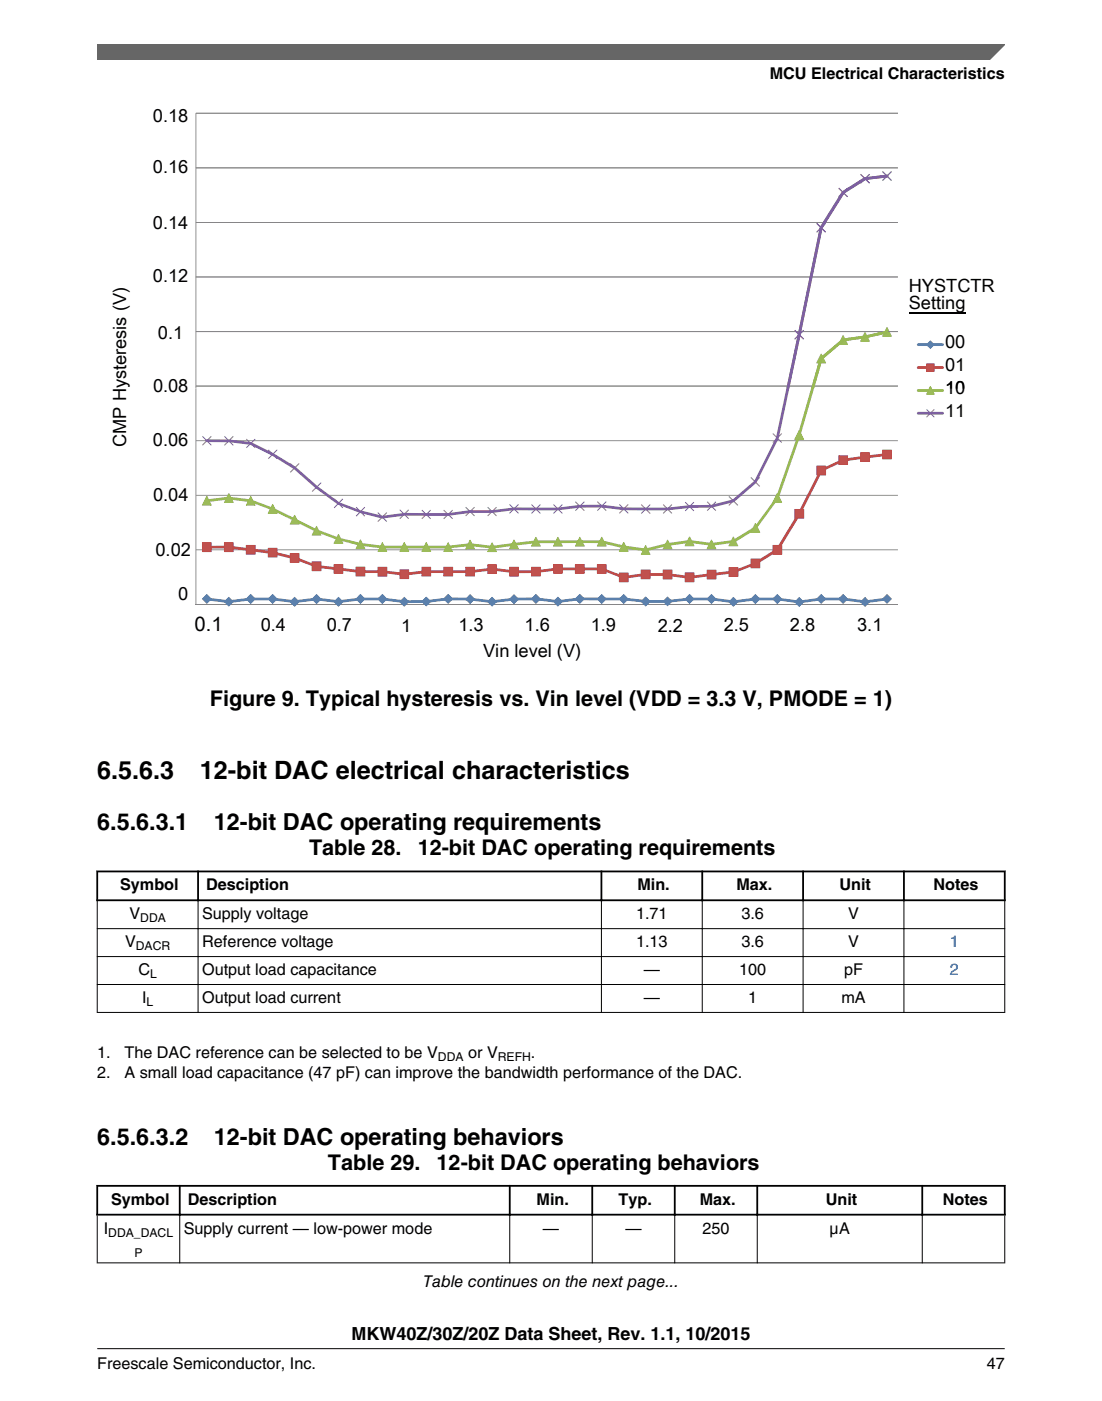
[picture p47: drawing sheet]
<svg xmlns="http://www.w3.org/2000/svg" width="216mm" height="274mm" viewBox="0 0 216 274" stroke-linecap="round" stroke-linejoin="round" font-family="sans-serif">
<defs><g id="words">
<g font-size="4.9">
<text x="19" y="152.6">6.5.6.3</text>
<text x="39.2" y="152.6">12-bit DAC electrical characteristics</text>
</g>
<g font-size="4.6">
<text x="19.1" y="162.5">6.5.6.3.1</text>
<text x="41.9" y="162.5">12-bit DAC operating requirements</text>
<text x="19.1" y="224.3">6.5.6.3.2</text>
<text x="41.9" y="224.3">12-bit DAC operating behaviors</text>
</g>
<g font-size="4.2">
<text x="41.1" y="138.2">Figure 9. Typical hysteresis vs. Vin level (VDD = 3.3 V, PMODE = 1)</text>
<text x="60.5" y="167.4">Table 28.</text>
<text x="81.8" y="167.4">12-bit DAC operating requirements</text>
<text x="64.3" y="229.1">Table 29.</text>
<text x="85.5" y="229.1">12-bit DAC operating behaviors</text>
</g>
<text font-size="4" x="38.1" y="123.6">0.1</text>
<g font-size="3.6">
<text x="30" y="23.9">0.18</text>
<text x="30" y="34">0.16</text>
<text x="30" y="44.8">0.14</text>
<text x="30" y="55.2">0.12</text>
<text x="178.1" y="57.1">HYSTCTR</text>
<text x="178.1" y="60.4">Setting</text>
<text x="31" y="66.4">0.1</text>
<text x="185.2" y="68.2">00</text>
<text x="30" y="76.8">0.08</text>
<text x="185.2" y="72.7">01</text>
<text x="185.2" y="77.1">10</text>
<text x="185.2" y="81.6">11</text>
<text x="24.7" y="87.5" transform="rotate(-90 24.7 87.5)">CMP Hysteresis (V)</text>
<text x="30" y="87.4">0.06</text>
<text x="30" y="98.2">0.04</text>
<text x="30.5" y="108.8">0.02</text>
<text x="34.9" y="117.4">0</text>
<text x="51.1" y="123.6">0.4</text>
<text x="64" y="123.6">0.7</text>
<text x="78.6" y="123.7">1</text>
<text x="89.8" y="123.6">1.3</text>
<text x="102.8" y="123.6">1.6</text>
<text x="115.7" y="123.6">1.9</text>
<text x="128.9" y="123.7">2.2</text>
<text x="141.8" y="123.6">2.5</text>
<text x="154.8" y="123.6">2.8</text>
<text x="167.9" y="123.6">3.1</text>
<text x="94.7" y="128.6">Vin level (V)</text>
</g>
<text font-size="3.5" x="68.8" y="262.3">MKW40Z/30Z/20Z Data Sheet, Rev. 1.1, 10/2015</text>
<g font-size="3.2">
<text x="150.8" y="15.5">MCU Electrical Characteristics</text>
<text x="23.5" y="174.3">Symbol</text>
<text x="25.4" y="180">V</text>
<text x="39.6" y="180">Supply voltage</text>
<text x="40.4" y="174.3">Desciption</text>
<text x="124.6" y="180">1.71</text>
<text x="124.9" y="174.3">Min.</text>
<text x="144.3" y="174.3">Max.</text>
<text x="145.3" y="180">3.6</text>
<text x="164.5" y="174.3">Unit</text>
<text x="166.2" y="180">V</text>
<text x="182.9" y="174.3">Notes</text>
<text x="24.5" y="185.4">V</text>
<text x="39.6" y="185.4">Reference voltage</text>
<text x="124.6" y="185.4">1.13</text>
<text x="145.3" y="185.4">3.6</text>
<text x="166.2" y="185.4">V</text>
<text x="27.1" y="190.9">C</text>
<text x="39.6" y="190.9">Output load capacitance</text>
<text x="126.1" y="190.9">—</text>
<text x="144.8" y="190.9">100</text>
<text x="165.4" y="190.9">pF</text>
<text x="27.8" y="196.4">I</text>
<text x="39.6" y="196.4">Output load current</text>
<text x="126.1" y="196.4">—</text>
<text x="146.6" y="196.4">1</text>
<text x="164.8" y="196.4">mA</text>
<text x="19" y="207.1">1.</text>
<text x="24.4" y="207.1">The DAC reference can be selected to be V</text>
<text x="91.7" y="207.1">or V</text>
<text x="104" y="207.1">.</text>
<text x="19" y="211">2.</text>
<text x="24.4" y="211">A small load capacitance (47 pF) can improve the bandwidth performance of the DAC.</text>
<text x="21.8" y="235.9">Symbol</text>
<text x="36.8" y="235.9">Description</text>
<text x="105.1" y="235.9">Min.</text>
<text x="121.2" y="235.9">Typ.</text>
<text x="137.1" y="235.9">Max.</text>
<text x="161.8" y="235.9">Unit</text>
<text x="184.7" y="235.9">Notes</text>
<text x="20.3" y="241.5">I</text>
<text x="36" y="241.5">Supply current — low-power mode</text>
<text x="106.4" y="241.5">—</text>
<text x="122.5" y="241.5">—</text>
<text x="137.6" y="241.5">250</text>
<text x="162.5" y="241.5">μA</text>
<text x="82.9" y="251.9">Table continues on the next page...</text>
<text x="19" y="268">Freescale Semiconductor, Inc.</text>
<text x="193.3" y="268">47</text>
</g>
<g font-size="3.2" fill="#00f">
<text x="186.1" y="185.4">1</text>
<text x="186.1" y="190.9">2</text>
</g>
<g font-size="2.4">
<text x="27.5" y="180.6">DDA</text>
<text x="26.6" y="186.1">DACR</text>
<text x="29.4" y="191.5">L</text>
<text x="28.7" y="197">L</text>
<text x="85.8" y="207.8">DDA</text>
<text x="97.5" y="207.8">REFH</text>
<text x="21.2" y="242.2">DDA_DACL</text>
<text x="26.3" y="246">P</text>
</g>
</g></defs>
<g fill="#868686">
<path d="M38.3 22.2h.2v53.9h-.2z"/>
<path d="M38.4 107.6h137.5v.1h-137.5zM38.4 96.9h137.5v.2h-137.5zM38.4 86.2h137.5v.2h-137.5zM38.4 75.5h137.5v.2h-137.5zM38.4 64.8h137.5v.2h-137.5zM38.4 54.1h137.5v.2h-137.5zM38.4 43.5h137.5v.2h-137.5zM38.4 32.8h137.5v.2h-137.5zM38.4 22.1h137.5v.2h-137.5z"/>
</g>
<path d="M40.4 97.8h.1a17.8 17.8 0 0 1 8.7 0l4.3 1.6 4.3 2.1a39.3 39.3 0 0 0 17.1 5.4h12.9a19.2 19.2 0 0 1 8.6 0l8.6-1.1h8.6a19.8 19.8 0 0 1 8.7 1l4.2 .6 4.2-1.1a16.6 16.6 0 0 1 8.7 0l4.3-.5h-.2l4.3-2.7v.1l4.3-5.9 4.2-12.2 4.3-15 4.5-3.8a63.3 63.3 0 0 0 8.8-1.5l.1 .2-.2 .3-4.3 .9-4.3 .6h.2l-4.3 3.6 .1-.1-4.4 15-4.3 12.3-4.4 6-4.4 2.7a16.8 16.8 0 0 1-8.6 0l-4.3 .6-4.2 1.1-4.5-.6-4.2-1.1h-12.9l-4.3 .6a17.9 17.9 0 0 1-8.6 0l-4.3 .5h-12.9a40.9 40.9 0 0 1-17.3-5.4l-4.3-2.1-4.3-1.6-4.2-.5-4.2 .5-.3-.2z" fill="#98b954"/>
<path d="M160.9 69.3l.8 1.8h-1.7z" fill="#9bbb59"/>
<path d="M160.8 69.3h.2l.8 1.7-.1 .2-1.8-.1zM160.8 69.4h.2l-.9 1.7-.1-.1h1.7v.1z" fill="#98b954"/>
<path d="M165.2 65.7l.9 1.7h-1.8z" fill="#9bbb59"/>
<path d="M165.2 65.6l.9 1.8v.1h-1.9zM165.1 65.7h.2l-.9 1.8-.1-.2h1.8l-.1 .2z" fill="#98b954"/>
<path d="M169.5 65.1l.8 1.7h-1.7z" fill="#9bbb59"/>
<path d="M169.4 65h.2l.8 1.8-.1 .1h-1.8zM169.4 65.1h.2l-.9 1.8-.1-.2h1.7v.2z" fill="#98b954"/>
<path d="M173.8 64.1l.8 1.7h-1.7z" fill="#9bbb59"/>
<path d="M173.7 64.1h.2l.8 1.8h-1.9zM173.7 64.2h.2l-.9 1.7-.1-.1h1.7v.1z" fill="#98b954"/>
<path d="M40.3 86.2l.1-.1a36.2 36.2 0 0 1 8.8 .5l4.3 2.1a31.6 31.6 0 0 1 8.7 6.5l4.3 3.2 4.2 1.6 4.2 1 4.3-.6 8.6 .1 4.3-.6h4.3l4.3-.5h8.6l4.3-.5 4.3-.1 4.3 .6h8.6l4.3-.5h4.3l4.2-1.1h-.1l4.3-3.7v.1l4.3-8.6 8.5-41.2 4.4-7 4.3-2.7 4.6-.5 .1 .2-.2 .3-4.3 .5h.1l-4.3 2.7 .1-.1-4.2 6.8-8.6 41.2-4.4 8.8-4.5 3.7a19.1 19.1 0 0 1-8.6 1.2l-4.3 .4h-4.3h-4.3l-4.3-.5h-4.3l-4.3 .5h-8.6l-4.3 .5h-4.3l-4.3 .6h-8.6l-4.3 .5a40.5 40.5 0 0 1-8.7-2.7l-4.4-3.2-4.3-3.8-4.2-2.6-4.2-2.1-4.3-.5h-4.3l-.2-.2z" fill="#7d60a0"/>
<path d="M39.7 85.4l1.7 1.8zM39.7 87.2l1.7-1.8zM44 85.4l1.7 1.8zM45.7 85.4l-1.7 1.8zM48.2 86l1.8 1.7zM48.2 87.7l1.8-1.7zM52.6 88.1l1.7 1.7zM52.6 89.8l1.7-1.7zM56.9 90.7l1.7 1.8zM56.9 92.5l1.7-1.8zM61.1 94.5l1.8 1.7zM61.1 96.2l1.8-1.7zM65.5 97.7l1.7 1.8zM67.2 97.7l-1.7 1.8zM69.8 99.3l1.7 1.8zM71.5 99.3l-1.7 1.8zM74 100.4l1.8 1.7zM74 102.1l1.8-1.7zM78.3 99.8l1.8 1.8zM78.3 101.6l1.8-1.8zM82.7 99.9l1.7 1.7zM82.7 101.6l1.7-1.7zM86.9 99.9l1.8 1.7zM86.9 101.6l1.8-1.7zM91.2 99.3l1.8 1.7zM91.2 101l1.8-1.7zM95.5 99.3l1.8 1.7zM97.3 99.3l-1.8 1.7zM99.8 98.8l1.8 1.7zM99.8 100.5l1.8-1.7zM104.1 98.8l1.8 1.7zM104.1 100.5l1.8-1.7zM108.4 98.8l1.8 1.7zM108.4 100.5l1.8-1.7zM112.7 98.3l1.8 1.7zM112.7 100l1.8-1.7zM117 98.2l1.8 1.8zM118.8 98.2l-1.8 1.8zM121.3 98.8l1.8 1.7zM121.3 100.5l1.8-1.7zM125.6 98.8l1.8 1.8zM125.6 100.6l1.8-1.8zM129.9 98.8l1.7 1.7zM129.9 100.5l1.7-1.7zM134.2 98.3l1.8 1.7zM134.2 100l1.8-1.7zM138.5 98.3l1.8 1.7zM140.3 98.3l-1.8 1.7zM142.8 97.2l1.8 1.7zM144.6 97.2l-1.8 1.7zM147.1 93.5l1.8 1.7zM148.9 93.5l-1.8 1.7zM151.4 84.9l1.8 1.7zM153.2 84.9l-1.8 1.7zM155.7 64.7l1.8 1.7zM155.7 66.4l1.8-1.7zM160 43.7l1.7 1.7zM161.7 43.7l-1.7 1.7zM164.3 36.8l1.8 1.7zM166.1 36.8l-1.8 1.7zM168.6 34.1l1.8 1.7zM168.6 35.8l1.8-1.7zM172.9 33.6l1.7 1.7zM174.6 33.6l-1.7 1.7z" fill-rule="evenodd" fill="#8064a2"/>
<path d="M39.7 85.4l1.7 1.7-.1 .1-1.7-1.7zM39.6 87.1l1.7-1.7 .1 .1-1.7 1.7zM44 85.4l1.8 1.7-.2 .1-1.7-1.7zM45.6 85.4l.2 .1-1.8 1.7-.1-.1zM48.3 85.9l1.8 1.7-.2 .1-1.7-1.7zM48.2 87.6l1.7-1.7 .2 .1-1.8 1.7zM52.6 88l1.7 1.8-.1 .1-1.7-1.7zM52.5 89.8l1.7-1.8 .1 .2-1.7 1.7zM56.9 90.7l1.7 1.7-.1 .1-1.7-1.7zM56.8 92.4l1.7-1.7 .1 .1-1.7 1.7zM61.2 94.5l1.8 1.7-.2 .1-1.7-1.7zM61.1 96.2l1.7-1.7 .2 .1-1.8 1.7zM65.5 97.6l1.7 1.8-.1 .1-1.7-1.7zM67.1 97.6l.1 .2-1.7 1.7-.1-.1zM69.8 99.2l1.7 1.8-.1 .1-1.7-1.7zM71.4 99.2l.1 .2-1.7 1.7-.1-.1zM74.1 100.3l1.7 1.8-.1 .1-1.7-1.8zM74 102.1l1.7-1.8 .1 .1-1.7 1.8zM78.4 99.8l1.7 1.7-.1 .1-1.7-1.7zM78.3 101.5l1.7-1.7 .1 .1-1.7 1.7zM82.7 99.8l1.7 1.7-.1 .2-1.7-1.8zM84.3 99.8l.1 .1-1.7 1.8-.1-.2zM86.9 99.9l.1-.1 1.7 1.7-.1 .2zM86.9 101.5l1.7-1.7 .1 .1-1.7 1.8zM91.3 99.2l1.7 1.8-.1 .1-1.7-1.7zM91.2 101l1.7-1.8 .1 .2-1.7 1.7zM95.6 99.2l1.7 1.8-.1 .1-1.7-1.7zM95.5 101l1.7-1.8 .1 .2-1.7 1.7zM99.9 98.7l1.7 1.7-.1 .2-1.7-1.8zM99.8 100.4l1.7-1.7 .1 .1-1.7 1.8zM104.2 98.7l1.7 1.8-.1 .1-1.7-1.7zM104.1 100.5l1.7-1.8 .1 .2-1.7 1.7zM108.5 98.7l1.7 1.8-.1 .1-1.7-1.7zM108.4 100.5l1.7-1.8 .1 .2-1.7 1.7zM112.8 98.2l1.7 1.7-.1 .1-1.7-1.7zM112.7 99.9l1.7-1.7 .1 .1-1.7 1.7zM117.1 98.2l1.7 1.7-.1 .1-1.7-1.7zM118.7 98.2l.1 .1-1.7 1.7-.1-.1zM121.4 98.7l1.7 1.7-.1 .2-1.7-1.8zM121.3 100.4l1.7-1.7 .1 .1-1.7 1.8zM125.7 98.7l1.7 1.8-.1 .1-1.7-1.7zM125.6 100.5l1.7-1.8 .1 .2-1.7 1.7zM130 98.7l1.7 1.8-.1 .1-1.7-1.7zM129.9 100.5l1.7-1.8 .1 .2-1.7 1.7zM134.2 98.4l.1-.1 1.7 1.7-.1 .1zM134.2 100l1.7-1.7 .1 .1-1.7 1.7zM138.5 98.3l.1-.1 1.7 1.7-.1 .1zM138.5 99.9l1.7-1.7 .1 .1-1.7 1.7zM142.8 97.3l.1-.2 1.7 1.8-.1 .1zM142.8 98.9l1.7-1.8 .1 .2-1.7 1.7zM147.2 93.4l1.7 1.8-.1 .1-1.7-1.8zM148.8 93.4l.1 .1-1.7 1.8-.1-.1zM151.5 84.8l1.7 1.8-.1 .1-1.7-1.7zM153.1 84.8l.1 .2-1.7 1.7-.1-.1zM155.7 64.7l.1-.1 1.7 1.7-.1 .1zM155.7 66.3l1.7-1.7 .1 .1-1.7 1.7zM160 43.8l.1-.1 1.7 1.7-.1 .1zM161.7 43.7l.1 .1-1.7 1.7-.1-.1zM164.3 36.9l.1-.1 1.7 1.7-.1 .1zM166 36.8l.1 .1-1.7 1.7-.1-.1zM168.6 34.2l.1-.1 1.7 1.7-.1 .1zM168.6 35.8l1.7-1.7 .1 .1-1.7 1.7zM172.9 33.7l.1-.1 1.7 1.7-.1 .1zM174.6 33.6l.1 .1-1.7 1.7-.1-.1z" fill="#7d60a0"/>
<path d="M179.7 67.3l.2-.1h4.8l.2 .3-.2 .3h-4.8l-.2-.2z" fill="#4a7ebb"/>
<path d="M181.5 67.5l.8-.8 .7 .8-.7 .7z" fill="#4f81bd"/>
<path d="M181.5 67.4l.8-.7 .8 .8-.8 .8zM182.2 66.8h.1l-.7 .7v-.1l.7 .8h-.1l.8-.8v.1z" fill="#4a7ebb"/>
<path d="M179.7 71.8l.2-.1h4.8l.2 .3-.2 .2h-4.8l-.2-.1z" fill="#be4b48"/>
<path d="M181.5 71.2h1.5v1.5h-1.5z" fill="#c0504d"/>
<path d="M181.5 71.2h1.6v1.6h-1.6zM181.5 71.3l.1-.1v1.5l-.1-.1h1.5l-.1 .1v-1.5l.1 .1z" fill="#be4b48"/>
<path d="M182.3 75.7l.7 1.5h-1.5z" fill="#9bbb59"/>
<path d="M182.2 75.7h.2l.7 1.6h-1.7zM182.2 75.7h.2l-.8 1.5-.1-.1h1.5l-.1 .1z" fill="#98b954"/>
<path d="M178.1 61.3h11" fill="none" stroke="#000" stroke-width=".24"/>
<path d="M21 76.1h169.2v53.5h-169.2z" fill="#fff"/>
<g fill="#868686">
<path d="M38.3 76.1h.2v42.2h-.2z"/>
<path d="M38.4 107.6h137.5v.1h-137.5zM38.4 96.9h137.5v.2h-137.5zM38.4 86.2h137.5v.2h-137.5zM38.4 75.5h137.5v.2h-137.5zM38.4 64.8h137.5v.2h-137.5zM38.4 54.1h137.5v.2h-137.5zM38.4 43.5h137.5v.2h-137.5zM38.4 32.8h137.5v.2h-137.5zM38.4 22.1h137.5v.2h-137.5z"/>
</g>
<path d="M38.4 118.3h137.5" fill="none" stroke="#868686" stroke-width=".2"/>
<path d="M40.3 117.1l.3-.1 4.3 .5 4.2-.5h4.3l4.3 .5a17.7 17.7 0 0 1 8.6 0l4.3-.5h4.3l4.3 .5h4.3l4.3-.5h4.3l4.3 .5 4.3-.5h4.3l4.3 .5 4.3-.5h8.6l4.3 .5h4.3l4.3-.5h4.3l4.3 .6 4.3-.6h4.3l4.2 .6 4.4-.6h4.3l4.3 .6 4.3-.6 .2 .3-.2 .2a16.7 16.7 0 0 1-8.6 0h-4.3l-4.3 .6a32.9 32.9 0 0 0-12.9 0l-4.3-.6h-4.3l-4.3 .5h-4.3l-4.3-.5h-8.6a17.7 17.7 0 0 1-8.6 0l-4.3 .1a18.8 18.8 0 0 1-8.6 0l-4.2-.1-4.4 .6h-4.3a35.1 35.1 0 0 0-12.9 0l-4.3-.6a17.6 17.6 0 0 1-8.6 0h-4.3a17.4 17.4 0 0 1-8.7 0z" fill="#4a7ebb"/>
<path d="M40.5 116.4l.9 .9-.9 .8-.8-.8z" fill="#4f81bd"/>
<path d="M40.5 116.3l1 1-1 .9-.9-.9zM40.5 116.5h.1l-.9 .8v-.1l.9 .9h-.1l.8-.9v.1z" fill="#4a7ebb"/>
<path d="M44.8 117l.9 .8-.9 .9-.8-.9z" fill="#4f81bd"/>
<path d="M44.8 116.9l1 .9-1 1-.9-1zM44.8 117h.1l-.9 .9v-.1l.9 .8h-.1l.8-.8v.1z" fill="#4a7ebb"/>
<path d="M49.1 116.4l.9 .9-.9 .8-.9-.8z" fill="#4f81bd"/>
<path d="M49 116.3h.2l.9 .9-1 1-.9-.9zM49 116.5h.2l-.9 .8v-.1l.9 .9h-.2l.9-.9v.1z" fill="#4a7ebb"/>
<path d="M53.4 116.4l.9 .9-.9 .8-.8-.8z" fill="#4f81bd"/>
<path d="M53.4 116.3l1 1-1 .9-.9-.9zM53.4 116.5h.1l-.9 .8v-.1l.9 .9h-.1l.8-.9v.1z" fill="#4a7ebb"/>
<path d="M57.7 117l.9 .8-.9 .9-.8-.9z" fill="#4f81bd"/>
<path d="M57.7 116.9l1 .9-1 1-.9-1zM57.7 117h.1l-.9 .9v-.1l.9 .8h-.1l.8-.8v.1z" fill="#4a7ebb"/>
<path d="M62 116.4l.9 .9-.9 .9-.9-.9z" fill="#4f81bd"/>
<path d="M61.9 116.4h.2l.9 .9-1 1-.9-.9zM61.9 116.5h.2l-.9 .9v-.1l.9 .8h-.2l.9-.8v.1z" fill="#4a7ebb"/>
<path d="M66.3 117l.9 .8-.9 .9-.8-.9z" fill="#4f81bd"/>
<path d="M66.3 116.9l1 .9-1 1-.9-1zM65.5 117.8l.9 .8h-.1l.8-.8v.1l-.8-.9h.1l-.9 .9z" fill="#4a7ebb"/>
<path d="M70.6 116.4l.9 .9-.9 .8-.8-.8z" fill="#4f81bd"/>
<path d="M70.6 116.3l1 1-1 .9-.9-.9zM69.8 117.2l.9 .9h-.1l.8-.9v.1l-.8-.8h.1l-.9 .8z" fill="#4a7ebb"/>
<path d="M74.9 116.4l.9 .9-.9 .8-.9-.8z" fill="#4f81bd"/>
<path d="M74.8 116.3h.2l.8 .9-.9 1-.9-.9zM74.8 116.5h.2l-.9 .8v-.1l.9 .9h-.2l.9-.9v.1z" fill="#4a7ebb"/>
<path d="M79.2 117l.9 .8-.9 .9-.9-.9z" fill="#4f81bd"/>
<path d="M79.1 116.9l1.1 .9-1 1-.9-1zM78.4 117.8l.9 .8h-.2l.9-.8v.1l-.9-.9h.2l-.9 .9z" fill="#4a7ebb"/>
<path d="M83.5 116.9l.9 .9-.9 .8-.8-.8z" fill="#4f81bd"/>
<path d="M83.5 116.9l1 .9-1 .9-.9-.9zM82.7 117.7l.9 .9h-.1l.8-.9v.1l-.8-.8h.1l-.9 .8z" fill="#4a7ebb"/>
<path d="M86.9 117.3l.9-.9 .9 .9-.9 .8z" fill="#4f81bd"/>
<path d="M87.7 116.3l1 .9-.8 1h-.2l-.8-.9zM87.7 116.4h.2l-.9 .9v-.1l.9 .9h-.2l.9-.9v.1z" fill="#4a7ebb"/>
<path d="M92.1 116.4l.9 .9-.9 .9-.9-.9z" fill="#4f81bd"/>
<path d="M92 116.4l1.1 .9-1 1-.9-1zM92 116.5h.2l-.9 .9v-.1l.9 .8h-.2l.9-.8v.1z" fill="#4a7ebb"/>
<path d="M96.4 117l.9 .8-.9 .9-.9-.9z" fill="#4f81bd"/>
<path d="M95.5 117.8l.9-.9 1 .9-1 1zM96.4 117h.1l-.9 .9v-.1l.9 .8h-.1l.8-.8v.1z" fill="#4a7ebb"/>
<path d="M100.7 116.4l.9 .9-.9 .9-.9-.9z" fill="#4f81bd"/>
<path d="M100.6 116.4l1 .9-.9 1-.9-.9zM100.6 116.5h.2l-.9 .9v-.1l.9 .8h-.2l.9-.8v.1z" fill="#4a7ebb"/>
<path d="M105 116.4l.9 .9-.9 .8-.9-.8z" fill="#4f81bd"/>
<path d="M104.9 116.3l1 1-.9 .9-1-.9zM104.9 116.4h.2l-.9 .9v-.1l.9 .9h-.2l.9-.9v.1z" fill="#4a7ebb"/>
<path d="M109.3 116.9l.9 .9-.9 .8-.9-.8z" fill="#4f81bd"/>
<path d="M109.2 116.9l1.1 .9-1 1-.9-1zM109.2 117h.2l-.9 .8v-.1l.9 .9h-.2l.9-.9v.1z" fill="#4a7ebb"/>
<path d="M113.6 116.4l.9 .9-.9 .8-.9-.8z" fill="#4f81bd"/>
<path d="M113.5 116.3l1 .9v.1l-.9 .9-.9-.9zM113.5 116.4h.2l-.9 .9v-.1l.9 .9h-.2l.9-.9v.1z" fill="#4a7ebb"/>
<path d="M117.9 116.4l.9 .9-.9 .8-.9-.8z" fill="#4f81bd"/>
<path d="M117.8 116.4l1 .9-.8 .9-1.1-.9zM117.8 116.5h.2l-.9 .8v-.1l.9 .9h-.2l.9-.9v.1z" fill="#4a7ebb"/>
<path d="M122.2 116.4l.9 .9-.9 .8-.9-.8z" fill="#4f81bd"/>
<path d="M122.1 116.4l1.1 .9-.9 .9-1.1-.9zM122.1 116.5h.2l-.9 .8v-.1l.9 .9h-.2l.9-.9v.1z" fill="#4a7ebb"/>
<path d="M126.5 116.9l.9 .9-.9 .8-.9-.8z" fill="#4f81bd"/>
<path d="M126.4 116.8l1 .9v.1l-.9 .9-.9-.9zM126.4 117h.2l-.9 .8v-.1l.9 .9h-.2l.9-.9v.1z" fill="#4a7ebb"/>
<path d="M130.8 116.9l.8 .9-.8 .8-.9-.8z" fill="#4f81bd"/>
<path d="M130.7 116.8l1 1-.9 .9-1-.9zM130.7 117h.1l-.8 .8v-.1l.8 .9h-.1l.9-.9v.1z" fill="#4a7ebb"/>
<path d="M135.1 116.4l.9 .9-.9 .8-.9-.8z" fill="#4f81bd"/>
<path d="M135 116.3l1 1-.9 .9-1-.9zM135 116.5h.2l-.9 .8v-.1l.9 .9h-.2l.9-.9v.1z" fill="#4a7ebb"/>
<path d="M138.5 117.3l.9-.9 .9 .9-.9 .8z" fill="#4f81bd"/>
<path d="M138.5 117.2l.9-.9 .9 1-.9 .9zM139.3 116.5h.2l-.9 .8v-.1l.9 .9h-.2l.9-.9v.1z" fill="#4a7ebb"/>
<path d="M142.8 117.8l.9-.8 .8 .8-.8 .9z" fill="#4f81bd"/>
<path d="M143.6 116.9l1 .9-.9 1-1-1zM143.6 117h.1l-.8 .9v-.1l.8 .8h-.1l.9-.8v.1z" fill="#4a7ebb"/>
<path d="M147.1 117.3l.9-.9 .9 .9-.9 .9z" fill="#4f81bd"/>
<path d="M147.1 117.2l.9-.9 .9 1-.9 1zM147.9 116.5h.1l-.8 .8v-.1l.8 .9h-.1l.9-.9v.1z" fill="#4a7ebb"/>
<path d="M151.4 117.3l.9-.9 .9 .9-.9 .9z" fill="#4f81bd"/>
<path d="M151.3 117.2l1-.9 .9 1-.9 1zM152.2 116.5h.2l-.9 .8v-.1l.9 .9h-.2l.9-.9v.1z" fill="#4a7ebb"/>
<path d="M155.7 117.9l.9-.9 .8 .9-.8 .8z" fill="#4f81bd"/>
<path d="M156.5 116.9l1 1-.9 .9-1-.9zM156.5 117.1h.1l-.8 .8v-.1l.8 .9h-.1l.9-.9v.1z" fill="#4a7ebb"/>
<path d="M160.9 116.4l.8 .9-.8 .8-.9-.8z" fill="#4f81bd"/>
<path d="M160.8 116.3l1 1-.9 .9-1-.9zM160.1 117.2l.8 .9h-.1l.9-.9v.1l-.9-.8h.1l-.8 .8z" fill="#4a7ebb"/>
<path d="M164.3 117.3l.9-.9 .9 .9-.9 .8z" fill="#4f81bd"/>
<path d="M164.2 117.2l1-.9 .9 1-.9 .9zM165.1 116.5h.2l-.9 .8v-.1l.9 .9h-.2l.9-.9v.1z" fill="#4a7ebb"/>
<path d="M169.5 117l.8 .9-.8 .8-.9-.8z" fill="#4f81bd"/>
<path d="M168.6 117.8l.9-.9 .9 1-.9 .9-.9-.9zM168.7 117.8l.8 .9h-.1l.9-.9v.1l-.9-.8h.1l-.8 .8z" fill="#4a7ebb"/>
<path d="M172.9 117.3l.9-.9 .8 .9-.8 .8z" fill="#4f81bd"/>
<path d="M172.9 117.2l.9-.9 .9 1-.9 .9zM173 117.2l.8 .9h-.1l.9-.9v.1l-.9-.8h.1l-.8 .8z" fill="#4a7ebb"/>
<path d="M40.3 107l.2-.1h4.3l8.6 1.1 4.4 1 4.3 1.7 8.5 1h4.3l4.3 .5 4.3-.5h8.6a18.2 18.2 0 0 1 8.6 0h4.3l4.3-.6h8.6l4.4 1.7h-.1a31.8 31.8 0 0 1 12.9 0l8.5-1 4.3-1.7 4.2-2.7v.1l4.2-7 4.4-8.6 4.4-2.1 8.7-1.1 .2 .1v.3l-.2 .2-8.5 1-4.3 2.1 .1-.2-4.3 8.6-4.4 7.1a26.2 26.2 0 0 1-8.6 4.3l-4.4 .6a16.8 16.8 0 0 1-8.6 0l-4.3-.1-4.3 .6-4.4-1.7-8.5 .1-4.3 .5h-4.3l-4.3-.5-4.3 .5h-8.6a18.8 18.8 0 0 1-8.6 0h-4.3l-4.3-.5a18 18 0 0 1-8.6-2.2l-4.3-1-8.6-1.1h-4.3l-.2-.1z" fill="#be4b48"/>
<path d="M39.7 106.3h1.7v1.7h-1.7z" fill="#c0504d"/>
<path d="M39.6 106.2h1.8v1.9h-1.8zM39.7 106.3v1.7v-.1h1.7l-.1 .1v-1.7h.1z" fill="#be4b48"/>
<path d="M44 106.3h1.7v1.7h-1.7z" fill="#c0504d"/>
<path d="M43.9 106.2h1.9v1.9h-1.9zM44 106.3h.1v1.7l-.1-.1h1.7l-.1 .1v-1.7h.1z" fill="#be4b48"/>
<path d="M48.2 106.8h1.8v1.7h-1.8z" fill="#c0504d"/>
<path d="M48.2 106.7h1.9v1.9h-1.9zM48.2 106.9l.1-.1v1.7l-.1-.1h1.8l-.1 .1v-1.7l.1 .1z" fill="#be4b48"/>
<path d="M52.6 107.4h1.7v1.7h-1.7z" fill="#c0504d"/>
<path d="M52.5 107.3h1.8v1.8h-1.8zM52.6 107.4v1.7v-.1h1.7l-.1 .1v-1.7h.1z" fill="#be4b48"/>
<path d="M56.9 108.4h1.7v1.7h-1.7z" fill="#c0504d"/>
<path d="M56.8 108.3h1.8v1.9h-1.8zM56.9 108.5l.1-.1v1.7l-.1-.1h1.7l-.1 .1v-1.7l.1 .1z" fill="#be4b48"/>
<path d="M61.1 110h1.8v1.8h-1.8z" fill="#c0504d"/>
<path d="M61.1 109.9h1.9v1.9h-1.9zM61.1 110.1l.1-.1v1.8l-.1-.1h1.8l-.1 .1v-1.8l.1 .1z" fill="#be4b48"/>
<path d="M65.5 110.5h1.7v1.8h-1.7z" fill="#c0504d"/>
<path d="M65.4 110.5h1.8v1.8h-1.8zM65.5 110.6v-.1v1.8v-.1h1.7l-.1 .1v-1.8l.1 .1z" fill="#be4b48"/>
<path d="M69.8 111h1.7v1.8h-1.7z" fill="#c0504d"/>
<path d="M69.7 111h1.8v1.9h-1.8zM69.8 111.1v-.1v1.8v-.1h1.7l-.1 .1v-1.8l.1 .1z" fill="#be4b48"/>
<path d="M74 111.1h1.8v1.7h-1.8z" fill="#c0504d"/>
<path d="M74 111h1.8v1.9h-1.8zM74 111.2l.1-.1v1.7l-.1-.1h1.8l-.1 .1v-1.7l.1 .1z" fill="#be4b48"/>
<path d="M78.3 111.6h1.8v1.7h-1.8z" fill="#c0504d"/>
<path d="M78.3 111.5h1.8v1.9h-1.8zM78.3 111.7l.1-.1v1.7l-.1-.1h1.8l-.1 .1v-1.7l.1 .1z" fill="#be4b48"/>
<path d="M82.7 111.1h1.7v1.7h-1.7z" fill="#c0504d"/>
<path d="M82.6 111h1.8v1.9h-1.8zM82.7 111.2v-.1v1.7v-.1h1.7l-.1 .1v-1.7l.1 .1z" fill="#be4b48"/>
<path d="M86.9 111.1h1.8v1.7h-1.8z" fill="#c0504d"/>
<path d="M86.9 111h1.8v1.9h-1.8zM86.9 111.2l.1-.1v1.7l-.1-.1h1.8l-.1 .1v-1.7l.1 .1z" fill="#be4b48"/>
<path d="M91.2 111.1h1.8v1.7h-1.8z" fill="#c0504d"/>
<path d="M91.2 111h1.8v1.9h-1.8zM91.2 111.2l.1-.1v1.7l-.1-.1h1.8l-.1 .1v-1.7l.1 .1z" fill="#be4b48"/>
<path d="M95.5 110.6h1.8v1.7h-1.8z" fill="#c0504d"/>
<path d="M95.5 110.5h1.8v1.8h-1.8zM95.5 110.7l.1-.1v1.7l-.1-.1h1.8l-.1 .1v-1.7l.1 .1z" fill="#be4b48"/>
<path d="M99.8 111.1h1.8v1.7h-1.8z" fill="#c0504d"/>
<path d="M99.8 111h1.8v1.9h-1.8zM99.8 111.2l.1-.1v1.7l-.1-.1h1.8l-.1 .1v-1.7l.1 .1z" fill="#be4b48"/>
<path d="M104.1 111.1h1.8v1.7h-1.8z" fill="#c0504d"/>
<path d="M104.1 111h1.8v1.9h-1.8zM104.1 111.2l.1-.1v1.7l-.1-.1h1.8l-.1 .1v-1.7l.1 .1z" fill="#be4b48"/>
<path d="M108.4 110.5h1.8v1.8h-1.8z" fill="#c0504d"/>
<path d="M108.4 110.5h1.8v1.8h-1.8zM108.4 110.6l.1-.1v1.8l-.1-.1h1.8l-.1 .1v-1.8l.1 .1z" fill="#be4b48"/>
<path d="M112.7 110.5h1.8v1.8h-1.8z" fill="#c0504d"/>
<path d="M112.7 110.5h1.8v1.8h-1.8zM112.7 110.6l.1-.1v1.8l-.1-.1h1.8l-.1 .1v-1.8l.1 .1z" fill="#be4b48"/>
<path d="M117 110.5h1.8v1.8h-1.8z" fill="#c0504d"/>
<path d="M117 110.5h1.8v1.8h-1.8zM117 110.6l.1-.1v1.8l-.1-.1h1.8l-.1 .1v-1.8l.1 .1z" fill="#be4b48"/>
<path d="M121.3 112.2h1.8v1.7h-1.8z" fill="#c0504d"/>
<path d="M121.3 112.1h1.8v1.9h-1.8zM121.3 112.3l.1-.1v1.7l-.1-.1h1.8l-.1 .1v-1.7l.1 .1z" fill="#be4b48"/>
<path d="M125.6 111.6h1.8v1.7h-1.8z" fill="#c0504d"/>
<path d="M125.6 111.5h1.8v1.9h-1.8zM125.6 111.7l.1-.1v1.7l-.1-.1h1.8l-.1 .1v-1.7l.1 .1z" fill="#be4b48"/>
<path d="M129.9 111.6h1.7v1.8h-1.7z" fill="#c0504d"/>
<path d="M129.9 111.5h1.8v1.9h-1.8zM129.9 111.7l.1-.1v1.8l-.1-.1h1.7v.1v-1.8v.1z" fill="#be4b48"/>
<path d="M134.2 112.2h1.8v1.7h-1.8z" fill="#c0504d"/>
<path d="M134.2 112.1h1.8v1.9h-1.8zM134.3 112.2v1.7l-.1-.1h1.8l-.1 .1v-1.7l.1 .1h-1.8z" fill="#be4b48"/>
<path d="M138.5 111.6h1.8v1.8h-1.8z" fill="#c0504d"/>
<path d="M138.5 111.6h1.8v1.8h-1.8zM138.6 111.6v1.8l-.1-.1h1.8l-.1 .1v-1.8l.1 .1h-1.8z" fill="#be4b48"/>
<path d="M142.8 111.1h1.8v1.8h-1.8z" fill="#c0504d"/>
<path d="M142.8 111.1h1.8v1.8h-1.8zM142.8 111.2l.1-.1v1.8l-.1-.1h1.8l-.1 .1v-1.8l.1 .1z" fill="#be4b48"/>
<path d="M147.1 109.5h1.8v1.7h-1.8z" fill="#c0504d"/>
<path d="M147.1 109.4h1.8v1.8h-1.8zM147.2 109.5v1.7l-.1-.1h1.8l-.1 .1v-1.7l.1 .1h-1.8z" fill="#be4b48"/>
<path d="M151.4 106.8h1.8v1.7h-1.8z" fill="#c0504d"/>
<path d="M151.4 106.7h1.8v1.9h-1.8zM151.4 106.9l.1-.1v1.7h-.1h1.8h-.1v-1.7l.1 .1z" fill="#be4b48"/>
<path d="M155.7 99.8h1.8v1.7h-1.8z" fill="#c0504d"/>
<path d="M155.7 99.7h1.8v1.8h-1.8zM155.7 99.8h.1v1.7l-.1-.1h1.8l-.1 .1v-1.7h.1z" fill="#be4b48"/>
<path d="M160 91.3h1.7v1.7h-1.7z" fill="#c0504d"/>
<path d="M160 91.2h1.8v1.9h-1.8zM160.1 91.3v1.7l-.1-.1h1.7v.1v-1.7h-1.7z" fill="#be4b48"/>
<path d="M164.3 89.2h1.8v1.8h-1.8z" fill="#c0504d"/>
<path d="M164.3 89.2h1.8v1.8h-1.8zM164.3 89.3l.1-.1v1.8l-.1-.1h1.8l-.1 .1v-1.8l.1 .1z" fill="#be4b48"/>
<path d="M168.6 88.6h1.8v1.8h-1.8z" fill="#c0504d"/>
<path d="M168.6 88.6h1.8v1.8h-1.8zM168.6 88.7l.1-.1v1.8l-.1-.1h1.8l-.1 .1v-1.8l.1 .1z" fill="#be4b48"/>
<path d="M172.9 88.1h1.7v1.8h-1.7z" fill="#c0504d"/>
<path d="M172.9 88.1h1.8v1.8h-1.8zM173 88.1v1.8l-.1-.1h1.7v.1v-1.8v.1h-1.7z" fill="#be4b48"/>
<path d="M40.4 97.8h.1a17.8 17.8 0 0 1 8.7 0l4.3 1.6 4.3 2.1a39.3 39.3 0 0 0 17.1 5.4h12.9a19.2 19.2 0 0 1 8.6 0l8.6-1.1h8.6a19.8 19.8 0 0 1 8.7 1l4.2 .6 4.2-1.1a16.6 16.6 0 0 1 8.7 0l4.3-.5h-.2l4.3-2.7v.1l4.3-5.9 4.2-12.2 4.3-15 4.5-3.8a63.3 63.3 0 0 0 8.8-1.5l.1 .2-.2 .3-4.3 .9-4.3 .6h.2l-4.3 3.6 .1-.1-4.4 15-4.3 12.3-4.4 6-4.4 2.7a16.8 16.8 0 0 1-8.6 0l-4.3 .6-4.2 1.1-4.5-.6-4.2-1.1h-12.9l-4.3 .6a17.9 17.9 0 0 1-8.6 0l-4.3 .5h-12.9a40.9 40.9 0 0 1-17.3-5.4l-4.3-2.1-4.3-1.6-4.2-.5-4.2 .5-.3-.2z" fill="#98b954"/>
<path d="M40.5 97.2l.9 1.7h-1.7z" fill="#9bbb59"/>
<path d="M40.4 97.1h.2l.9 1.8-.1 .1-1.8-.1zM40.4 97.2h.2l-.9 1.7v-.1h1.7l-.1 .1z" fill="#98b954"/>
<path d="M44.8 96.7l.9 1.7h-1.7z" fill="#9bbb59"/>
<path d="M44.7 96.6h.2l.9 1.8h-1.9zM44.7 96.7h.2l-.9 1.7v-.1h1.7l-.1 .1z" fill="#98b954"/>
<path d="M49.1 97.2l.9 1.7h-1.8z" fill="#9bbb59"/>
<path d="M49 97.2h.2l.9 1.8h-1.9zM49 97.2h.2l-.9 1.8-.1-.2h1.8l-.1 .2z" fill="#98b954"/>
<path d="M53.4 98.8l.9 1.7h-1.7z" fill="#9bbb59"/>
<path d="M53.3 98.7h.2l.9 1.8-.1 .1h-1.8zM53.3 98.8h.2l-.9 1.8v-.2h1.7l-.1 .2z" fill="#98b954"/>
<path d="M57.7 100.9l.9 1.7h-1.7z" fill="#9bbb59"/>
<path d="M57.6 100.8h.2l.9 1.9h-1.9zM57.6 100.9h.2l-.9 1.8v-.2h1.7l-.1 .2z" fill="#98b954"/>
<path d="M62 103l.9 1.8h-1.8z" fill="#9bbb59"/>
<path d="M61.9 103h.2l.9 1.8h-1.9zM61.9 103.1h.2l-.9 1.7-.1-.1h1.8l-.1 .1z" fill="#98b954"/>
<path d="M66.3 104.7l.9 1.7h-1.7z" fill="#9bbb59"/>
<path d="M66.2 104.6h.2l.9 1.8h-1.9zM66.2 104.7h.2l-.9 1.7v-.1h1.7l-.1 .1z" fill="#98b954"/>
<path d="M70.6 105.7l.9 1.7h-1.7z" fill="#9bbb59"/>
<path d="M70.5 105.7h.2l.9 1.8h-1.9zM70.5 105.8h.2l-.9 1.7v-.1h1.7l-.1 .1z" fill="#98b954"/>
<path d="M74.9 106.2l.9 1.8h-1.8z" fill="#9bbb59"/>
<path d="M74.8 106.2h.2l.8 1.8v.1l-1.8-.1zM74.8 106.3h.2l-.9 1.7-.1-.1h1.8l-.1 .1z" fill="#98b954"/>
<path d="M79.2 106.2l.9 1.8h-1.8z" fill="#9bbb59"/>
<path d="M79.1 106.2h.2l.9 1.7-.1 .2-1.8-.1zM79.1 106.3h.2l-.9 1.7-.1-.1h1.8l-.1 .1z" fill="#98b954"/>
<path d="M83.5 106.3l.9 1.7h-1.7z" fill="#9bbb59"/>
<path d="M83.4 106.2h.2l.9 1.8h-1.9zM83.4 106.3h.2l-.9 1.7v-.1h1.7l-.1 .1z" fill="#98b954"/>
<path d="M87.8 106.3l.9 1.7h-1.8z" fill="#9bbb59"/>
<path d="M87.7 106.2h.2l.8 1.8h-1.8zM87.7 106.3h.2l-.9 1.7-.1-.1h1.8l-.1 .1z" fill="#98b954"/>
<path d="M92.1 105.8l.9 1.7h-1.8z" fill="#9bbb59"/>
<path d="M92 105.7h.2l.9 1.9h-1.9zM92 105.8h.2l-.9 1.7-.1-.1h1.8l-.1 .1z" fill="#98b954"/>
<path d="M96.4 106.3l.9 1.7h-1.8z" fill="#9bbb59"/>
<path d="M96.3 106.3h.2l.9 1.8h-1.9zM96.3 106.3h.2l-.9 1.8-.1-.2h1.8l-.1 .2z" fill="#98b954"/>
<path d="M100.7 105.7l.9 1.7h-1.8z" fill="#9bbb59"/>
<path d="M100.6 105.7h.2l.8 1.8h-1.8zM100.6 105.8h.2l-.9 1.7-.1-.1h1.8l-.1 .1z" fill="#98b954"/>
<path d="M105 105.2l.9 1.7h-1.8z" fill="#9bbb59"/>
<path d="M104.9 105.2h.2l.8 1.8h-1.9zM104.9 105.2h.2l-.9 1.8-.1-.1h1.8l-.1 .1z" fill="#98b954"/>
<path d="M109.3 105.2l.9 1.7h-1.8z" fill="#9bbb59"/>
<path d="M109.2 105.2h.2l.9 1.8h-1.9zM109.2 105.2h.2l-.9 1.8-.1-.1h1.8l-.1 .1z" fill="#98b954"/>
<path d="M113.6 105.2l.9 1.7h-1.8z" fill="#9bbb59"/>
<path d="M113.5 105.2h.2l.8 1.7v.1h-1.8zM113.5 105.2h.2l-.9 1.8-.1-.1h1.8l-.1 .1z" fill="#98b954"/>
<path d="M117.9 105.2l.9 1.7h-1.8z" fill="#9bbb59"/>
<path d="M117.8 105.2h.2l.8 1.7v.1h-1.9zM117.8 105.2h.2l-.9 1.8-.1-.1h1.8l-.1 .1z" fill="#98b954"/>
<path d="M122.2 106.2l.9 1.8h-1.8z" fill="#9bbb59"/>
<path d="M122.1 106.2h.2l.9 1.7-.1 .1h-1.9zM122.1 106.3h.2l-.9 1.7-.1-.1h1.8l-.1 .1z" fill="#98b954"/>
<path d="M126.5 106.8l.9 1.7h-1.8z" fill="#9bbb59"/>
<path d="M126.4 106.8h.2l.8 1.8h-1.8zM126.4 106.9h.2l-.9 1.7-.1-.1h1.8l-.1 .1z" fill="#98b954"/>
<path d="M130.8 105.8l.8 1.7h-1.7z" fill="#9bbb59"/>
<path d="M130.7 105.7h.2l.8 1.8h-1.9zM130.7 105.8h.2l-.9 1.7-.1-.1h1.7v.1z" fill="#98b954"/>
<path d="M135.1 105.2l.9 1.7h-1.8z" fill="#9bbb59"/>
<path d="M135 105.1h.2l.8 1.8h-1.9zM135 105.2h.2l-.9 1.7-.1-.1h1.8l-.1 .1z" fill="#98b954"/>
<path d="M139.4 105.7l.9 1.8h-1.8z" fill="#9bbb59"/>
<path d="M139.3 105.7h.2l.8 1.7v.2l-1.8-.1zM139.3 105.8h.2l-.9 1.7-.1-.1h1.8l-.1 .1z" fill="#98b954"/>
<path d="M143.7 105.2l.8 1.7h-1.7z" fill="#9bbb59"/>
<path d="M143.6 105.1h.2l.8 1.8h-1.9zM143.6 105.2h.2l-.9 1.7-.1-.1h1.7v.1z" fill="#98b954"/>
<path d="M148 102.5l.9 1.7h-1.8z" fill="#9bbb59"/>
<path d="M147.9 102.5h.2l.8 1.8h-1.9zM147.9 102.5h.2l-.9 1.8-.1-.2h1.8l-.1 .2z" fill="#98b954"/>
<path d="M152.3 96.6l.9 1.8h-1.8z" fill="#9bbb59"/>
<path d="M152.2 96.6h.2l.8 1.8h-1.9zM152.2 96.7h.2l-.9 1.7-.1-.1h1.8l-.1 .1z" fill="#98b954"/>
<path d="M156.6 84.3l.8 1.7h-1.7z" fill="#9bbb59"/>
<path d="M156.5 84.3h.2l.8 1.8h-1.9zM156.5 84.3h.2l-.9 1.8-.1-.2h1.7v.2z" fill="#98b954"/>
<path d="M40.3 86.2l.1-.1a36.2 36.2 0 0 1 8.8 .5l4.3 2.1a31.6 31.6 0 0 1 8.7 6.5l4.3 3.2 4.2 1.6 4.2 1 4.3-.6 8.6 .1 4.3-.6h4.3l4.3-.5h8.6l4.3-.5 4.3-.1 4.3 .6h8.6l4.3-.5h4.3l4.2-1.1h-.1l4.3-3.7v.1l4.3-8.6 8.5-41.2 4.4-7 4.3-2.7 4.6-.5 .1 .2-.2 .3-4.3 .5h.1l-4.3 2.7 .1-.1-4.2 6.8-8.6 41.2-4.4 8.8-4.5 3.7a19.1 19.1 0 0 1-8.6 1.2l-4.3 .4h-4.3h-4.3l-4.3-.5h-4.3l-4.3 .5h-8.6l-4.3 .5h-4.3l-4.3 .6h-8.6l-4.3 .5a40.5 40.5 0 0 1-8.7-2.7l-4.4-3.2-4.3-3.8-4.2-2.6-4.2-2.1-4.3-.5h-4.3l-.2-.2z" fill="#7d60a0"/>
<path d="M39.7 85.4l1.7 1.8zM39.7 87.2l1.7-1.8zM44 85.4l1.7 1.8zM45.7 85.4l-1.7 1.8zM48.2 86l1.8 1.7zM48.2 87.7l1.8-1.7zM52.6 88.1l1.7 1.7zM52.6 89.8l1.7-1.7zM56.9 90.7l1.7 1.8zM56.9 92.5l1.7-1.8zM61.1 94.5l1.8 1.7zM61.1 96.2l1.8-1.7zM65.5 97.7l1.7 1.8zM67.2 97.7l-1.7 1.8zM69.8 99.3l1.7 1.8zM71.5 99.3l-1.7 1.8zM74 100.4l1.8 1.7zM74 102.1l1.8-1.7zM78.3 99.8l1.8 1.8zM78.3 101.6l1.8-1.8zM82.7 99.9l1.7 1.7zM82.7 101.6l1.7-1.7zM86.9 99.9l1.8 1.7zM86.9 101.6l1.8-1.7zM91.2 99.3l1.8 1.7zM91.2 101l1.8-1.7zM95.5 99.3l1.8 1.7zM97.3 99.3l-1.8 1.7zM99.8 98.8l1.8 1.7zM99.8 100.5l1.8-1.7zM104.1 98.8l1.8 1.7zM104.1 100.5l1.8-1.7zM108.4 98.8l1.8 1.7zM108.4 100.5l1.8-1.7zM112.7 98.3l1.8 1.7zM112.7 100l1.8-1.7zM117 98.2l1.8 1.8zM118.8 98.2l-1.8 1.8zM121.3 98.8l1.8 1.7zM121.3 100.5l1.8-1.7zM125.6 98.8l1.8 1.8zM125.6 100.6l1.8-1.8zM129.9 98.8l1.7 1.7zM129.9 100.5l1.7-1.7zM134.2 98.3l1.8 1.7zM134.2 100l1.8-1.7zM138.5 98.3l1.8 1.7zM140.3 98.3l-1.8 1.7zM142.8 97.2l1.8 1.7zM144.6 97.2l-1.8 1.7zM147.1 93.5l1.8 1.7zM148.9 93.5l-1.8 1.7zM151.4 84.9l1.8 1.7zM153.2 84.9l-1.8 1.7zM155.7 64.7l1.8 1.7zM155.7 66.4l1.8-1.7zM160 43.7l1.7 1.7zM161.7 43.7l-1.7 1.7zM164.3 36.8l1.8 1.7zM166.1 36.8l-1.8 1.7zM168.6 34.1l1.8 1.7zM168.6 35.8l1.8-1.7zM172.9 33.6l1.7 1.7zM174.6 33.6l-1.7 1.7z" fill-rule="evenodd" fill="#8064a2"/>
<path d="M39.7 85.4l1.7 1.7-.1 .1-1.7-1.7zM39.6 87.1l1.7-1.7 .1 .1-1.7 1.7zM44 85.4l1.8 1.7-.2 .1-1.7-1.7zM45.6 85.4l.2 .1-1.8 1.7-.1-.1zM48.3 85.9l1.8 1.7-.2 .1-1.7-1.7zM48.2 87.6l1.7-1.7 .2 .1-1.8 1.7zM52.6 88l1.7 1.8-.1 .1-1.7-1.7zM52.5 89.8l1.7-1.8 .1 .2-1.7 1.7zM56.9 90.7l1.7 1.7-.1 .1-1.7-1.7zM56.8 92.4l1.7-1.7 .1 .1-1.7 1.7zM61.2 94.5l1.8 1.7-.2 .1-1.7-1.7zM61.1 96.2l1.7-1.7 .2 .1-1.8 1.7zM65.5 97.6l1.7 1.8-.1 .1-1.7-1.7zM67.1 97.6l.1 .2-1.7 1.7-.1-.1zM69.8 99.2l1.7 1.8-.1 .1-1.7-1.7zM71.4 99.2l.1 .2-1.7 1.7-.1-.1zM74.1 100.3l1.7 1.8-.1 .1-1.7-1.8zM74 102.1l1.7-1.8 .1 .1-1.7 1.8zM78.4 99.8l1.7 1.7-.1 .1-1.7-1.7zM78.3 101.5l1.7-1.7 .1 .1-1.7 1.7zM82.7 99.8l1.7 1.7-.1 .2-1.7-1.8zM84.3 99.8l.1 .1-1.7 1.8-.1-.2zM86.9 99.9l.1-.1 1.7 1.7-.1 .2zM86.9 101.5l1.7-1.7 .1 .1-1.7 1.8zM91.3 99.2l1.7 1.8-.1 .1-1.7-1.7zM91.2 101l1.7-1.8 .1 .2-1.7 1.7zM95.6 99.2l1.7 1.8-.1 .1-1.7-1.7zM95.5 101l1.7-1.8 .1 .2-1.7 1.7zM99.9 98.7l1.7 1.7-.1 .2-1.7-1.8zM99.8 100.4l1.7-1.7 .1 .1-1.7 1.8zM104.2 98.7l1.7 1.8-.1 .1-1.7-1.7zM104.1 100.5l1.7-1.8 .1 .2-1.7 1.7zM108.5 98.7l1.7 1.8-.1 .1-1.7-1.7zM108.4 100.5l1.7-1.8 .1 .2-1.7 1.7zM112.8 98.2l1.7 1.7-.1 .1-1.7-1.7zM112.7 99.9l1.7-1.7 .1 .1-1.7 1.7zM117.1 98.2l1.7 1.7-.1 .1-1.7-1.7zM118.7 98.2l.1 .1-1.7 1.7-.1-.1zM121.4 98.7l1.7 1.7-.1 .2-1.7-1.8zM121.3 100.4l1.7-1.7 .1 .1-1.7 1.8zM125.7 98.7l1.7 1.8-.1 .1-1.7-1.7zM125.6 100.5l1.7-1.8 .1 .2-1.7 1.7zM130 98.7l1.7 1.8-.1 .1-1.7-1.7zM129.9 100.5l1.7-1.8 .1 .2-1.7 1.7zM134.2 98.4l.1-.1 1.7 1.7-.1 .1zM134.2 100l1.7-1.7 .1 .1-1.7 1.7zM138.5 98.3l.1-.1 1.7 1.7-.1 .1zM138.5 99.9l1.7-1.7 .1 .1-1.7 1.7zM142.8 97.3l.1-.2 1.7 1.8-.1 .1zM142.8 98.9l1.7-1.8 .1 .2-1.7 1.7zM147.2 93.4l1.7 1.8-.1 .1-1.7-1.8zM148.8 93.4l.1 .1-1.7 1.8-.1-.1zM151.5 84.8l1.7 1.8-.1 .1-1.7-1.7zM153.1 84.8l.1 .2-1.7 1.7-.1-.1zM155.7 64.7l.1-.1 1.7 1.7-.1 .1zM155.7 66.3l1.7-1.7 .1 .1-1.7 1.7zM160 43.8l.1-.1 1.7 1.7-.1 .1zM161.7 43.7l.1 .1-1.7 1.7-.1-.1zM164.3 36.9l.1-.1 1.7 1.7-.1 .1zM166 36.8l.1 .1-1.7 1.7-.1-.1zM168.6 34.2l.1-.1 1.7 1.7-.1 .1zM168.6 35.8l1.7-1.7 .1 .1-1.7 1.7zM172.9 33.7l.1-.1 1.7 1.7-.1 .1zM174.6 33.6l.1 .1-1.7 1.7-.1-.1z" fill="#7d60a0"/>
<path d="M179.7 76.3l.2-.1h4.8l.2 .3-.2 .2h-4.8l-.2-.1z" fill="#98b954"/>
<path d="M182.3 75.7l.7 1.5h-1.5z" fill="#9bbb59"/>
<path d="M182.2 75.7h.2l.7 1.6h-1.7zM182.2 75.7h.2l-.8 1.5-.1-.1h1.5l-.1 .1z" fill="#98b954"/>
<path d="M179.7 80.8l.2-.2h4.8l.2 .3-.2 .3h-4.8l-.2-.2z" fill="#7d60a0"/>
<path d="M181.5 80.2l1.5 1.5zM183 80.2l-1.5 1.5z" fill-rule="evenodd" fill="#8064a2"/>
<path d="M181.6 80.1l1.5 1.5-.1 .1-1.5-1.5zM183 80.1l.1 .1-1.5 1.5-.1-.1z" fill="#7d60a0"/>
<g fill="#fff">
<path d="M19 163.8h177.8v36.3h-177.8z" fill-rule="evenodd"/>
<path d="M19.2 170.8h19.4v5.3h-19.4z" fill-rule="evenodd"/>
<path d="M39 170.8h78.7v5.3h-78.7z" fill-rule="evenodd"/>
<path d="M118 170.8h19.4v5.3h-19.4z" fill-rule="evenodd"/>
<path d="M137.8 170.8h19.4v5.3h-19.4z" fill-rule="evenodd"/>
<path d="M157.5 170.8h19.4v5.3h-19.4z" fill-rule="evenodd"/>
<path d="M177.3 170.8h19.4v5.3h-19.4z" fill-rule="evenodd"/>
<path d="M19.1 176.5h19.6v5.2h-19.6z" fill-rule="evenodd"/>
<path d="M38.9 176.5h78.8v5.2h-78.8z" fill-rule="evenodd"/>
<path d="M117.9 176.5h19.6v5.2h-19.6z" fill-rule="evenodd"/>
<path d="M137.7 176.5h19.6v5.2h-19.6z" fill-rule="evenodd"/>
<path d="M157.4 176.5h19.6v5.2h-19.6z" fill-rule="evenodd"/>
<path d="M177.2 176.5h19.6v5.2h-19.6z" fill-rule="evenodd"/>
<path d="M19.1 181.9h19.6v5.3h-19.6z" fill-rule="evenodd"/>
<path d="M38.9 181.9h78.8v5.3h-78.8z" fill-rule="evenodd"/>
<path d="M117.9 181.9h19.6v5.3h-19.6z" fill-rule="evenodd"/>
<path d="M137.7 181.9h19.6v5.3h-19.6z" fill-rule="evenodd"/>
<path d="M157.4 181.9h19.6v5.3h-19.6z" fill-rule="evenodd"/>
<path d="M177.2 181.9h19.6v5.3h-19.6z" fill-rule="evenodd"/>
<path d="M19.1 187.4h19.6v5.3h-19.6z" fill-rule="evenodd"/>
<path d="M38.9 187.4h78.8v5.3h-78.8z" fill-rule="evenodd"/>
<path d="M117.9 187.4h19.6v5.3h-19.6z" fill-rule="evenodd"/>
<path d="M137.7 187.4h19.6v5.3h-19.6z" fill-rule="evenodd"/>
<path d="M157.4 187.4h19.6v5.3h-19.6z" fill-rule="evenodd"/>
<path d="M177.2 187.4h19.6v5.3h-19.6z" fill-rule="evenodd"/>
<path d="M19.1 192.9h19.6v5.2h-19.6z" fill-rule="evenodd"/>
<path d="M38.9 192.9h78.8v5.2h-78.8z" fill-rule="evenodd"/>
<path d="M117.9 192.9h19.6v5.2h-19.6z" fill-rule="evenodd"/>
<path d="M137.7 192.9h19.6v5.2h-19.6z" fill-rule="evenodd"/>
<path d="M157.4 192.9h19.6v5.2h-19.6z" fill-rule="evenodd"/>
<path d="M177.2 192.9h19.6v5.2h-19.6z" fill-rule="evenodd"/>
</g>
<path d="M18.9 170.6h178.1M18.9 176.3h178.1M19 170.5v6M38.8 170.5v6M117.8 170.5v6M137.6 170.5v6M157.3 170.5v6M177.1 170.5v6M196.8 170.5v6" fill="none" stroke="#000" stroke-width=".35"/>
<path d="M19 176.4v21.9M38.8 176.1v22.2M117.8 176.1v22.2M137.6 176.1v22.2M157.3 176.1v22.2M177.1 176.1v22.2M196.8 176.4v21.9M19 181.8h177.9M19 187.3h177.9M19 192.8h177.9M19 198.2h177.9" fill="none" stroke="#000" stroke-width=".2"/>
<g fill="#fff">
<path d="M19 225.5h177.8v27.5h-177.8z" fill-rule="evenodd"/>
<path d="M19.2 232.4h15.8v5.3h-15.8z" fill-rule="evenodd"/>
<path d="M35.4 232.4h64.3v5.3h-64.3z" fill-rule="evenodd"/>
<path d="M100 232.4h15.9v5.3h-15.9z" fill-rule="evenodd"/>
<path d="M116.2 232.4h15.8v5.3h-15.8z" fill-rule="evenodd"/>
<path d="M132.4 232.4h15.8v5.3h-15.8z" fill-rule="evenodd"/>
<path d="M148.5 232.4h32v5.3h-32z" fill-rule="evenodd"/>
<path d="M180.9 232.4h15.8v5.3h-15.8z" fill-rule="evenodd"/>
<path d="M19.1 238h16v9.2h-16z" fill-rule="evenodd"/>
<path d="M35.3 238h64.5v9.2h-64.5z" fill-rule="evenodd"/>
<path d="M100 238h15.9v9.2h-15.9z" fill-rule="evenodd"/>
<path d="M116.1 238h16v9.2h-16z" fill-rule="evenodd"/>
<path d="M132.3 238h16v9.2h-16z" fill-rule="evenodd"/>
<path d="M148.4 238h32.2v9.2h-32.2z" fill-rule="evenodd"/>
<path d="M180.8 238h16v9.2h-16z" fill-rule="evenodd"/>
</g>
<path d="M18.9 232.2h178.1M18.9 237.8h178.1M19 232v6M35.2 232v6M99.9 232v6M116 232v6M132.2 232v6M148.4 232v6M180.7 232v6M196.8 232v6" fill="none" stroke="#000" stroke-width=".35"/>
<path d="M19 238v9.4M35.2 237.6v9.8M99.9 237.6v9.8M116 237.6v9.8M132.2 237.6v9.8M148.4 237.6v9.8M180.7 237.6v9.8M196.8 238v9.4M19 247.3h177.9" fill="none" stroke="#000" stroke-width=".2"/>
<path d="M19 8.7h177.8l-5.6 3h-172.2z" fill="#666"/>
<path d="M19 11.7v-3h177.8l-3 3" fill="none" stroke="#666" stroke-width=".28"/>
<path d="M19 264.1h177.8" fill="none" stroke="#000" stroke-width=".2"/>
<use href="#words"/>
</svg>
